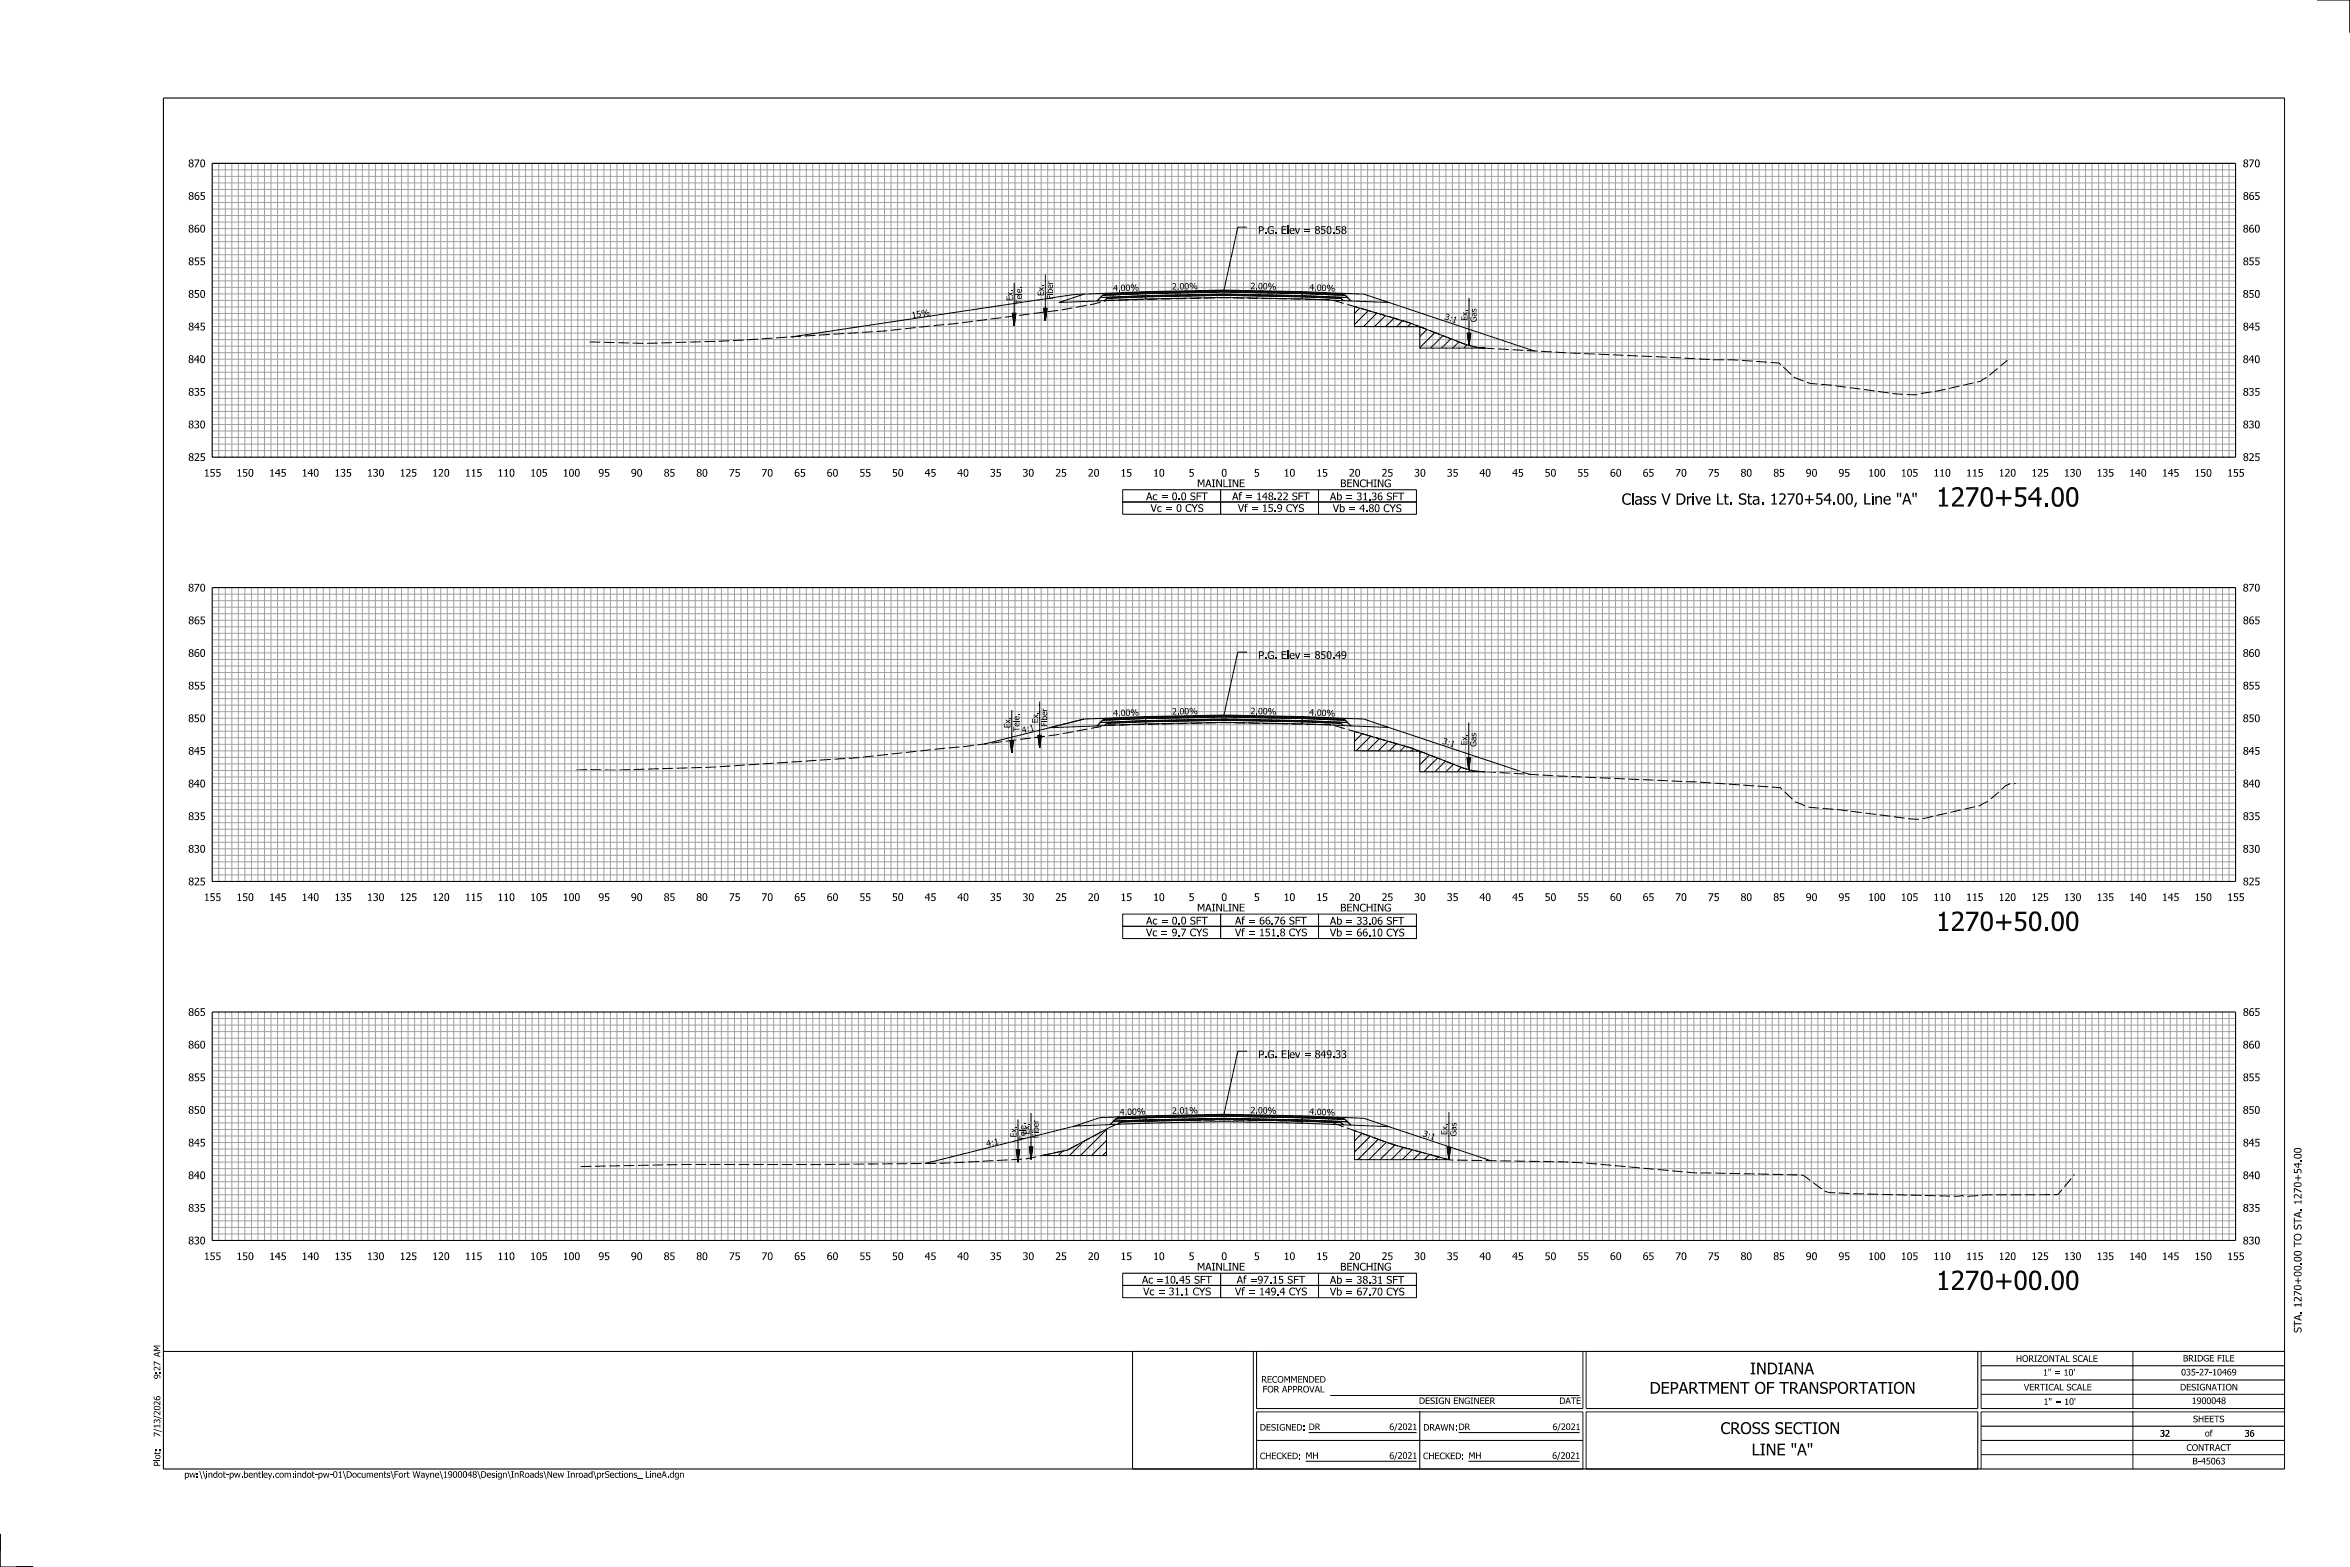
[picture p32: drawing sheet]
<svg xmlns="http://www.w3.org/2000/svg" width="914mm" height="610mm" viewBox="0 0 914 610" stroke-linecap="round" stroke-linejoin="round" font-family="sans-serif">
<defs><g id="words">
<g font-size="7.6">
<text x="753.3" y="197.1">1270+54.00</text>
<text x="753.3" y="362.1">1270+50.00</text>
<text x="753.3" y="501.8">1270+00.00</text>
</g>
<g font-size="4.6">
<text x="680.9" y="534.7">INDIANA</text>
<text x="641.9" y="542.2">DEPARTMENT OF TRANSPORTATION</text>
<text x="669.5" y="557.9">CROSS SECTION</text>
<text x="681.6" y="566.2">LINE &quot;A&quot;</text>
</g>
<text font-size="4.4" x="631" y="196.4">Class V Drive Lt. Sta. 1270+54.00, Line &quot;A&quot;</text>
<g font-size="3">
<text x="73.2" y="65.1">870</text>
<text x="872.7" y="65.1">870</text>
<text x="73.2" y="77.8">865</text>
<text x="872.7" y="77.8">865</text>
<text x="73.2" y="90.5">860</text>
<text x="489.5" y="91">P.G. Elev = 850.58</text>
<text x="872.7" y="90.5">860</text>
<text x="73.2" y="103.2">855</text>
<text x="872.7" y="103.2">855</text>
<text x="73.2" y="115.9">850</text>
<text x="872.7" y="115.9">850</text>
<text x="73.2" y="128.5">845</text>
<text x="872.7" y="128.5">845</text>
<text x="73.2" y="141.2">840</text>
<text x="872.7" y="141.2">840</text>
<text x="73.2" y="153.9">835</text>
<text x="872.7" y="153.9">835</text>
<text x="73.2" y="166.6">830</text>
<text x="872.7" y="166.6">830</text>
<text x="73.2" y="179.3">825</text>
<text x="872.7" y="179.3">825</text>
<text x="79.3" y="185.4">155</text>
<text x="92" y="185.4">150</text>
<text x="104.7" y="185.4">145</text>
<text x="117.4" y="185.4">140</text>
<text x="130.1" y="185.4">135</text>
<text x="142.8" y="185.4">130</text>
<text x="155.5" y="185.4">125</text>
<text x="168.2" y="185.4">120</text>
<text x="180.9" y="185.4">115</text>
<text x="193.6" y="185.4">110</text>
<text x="206.3" y="185.4">105</text>
<text x="219" y="185.4">100</text>
<text x="232.8" y="185.4">95</text>
<text x="245.5" y="185.4">90</text>
<text x="258.2" y="185.4">85</text>
<text x="270.9" y="185.4">80</text>
<text x="283.6" y="185.4">75</text>
<text x="296.3" y="185.4">70</text>
<text x="309" y="185.4">65</text>
<text x="321.7" y="185.4">60</text>
<text x="334.4" y="185.4">55</text>
<text x="347.1" y="185.4">50</text>
<text x="359.8" y="185.4">45</text>
<text x="372.5" y="185.4">40</text>
<text x="385.2" y="185.4">35</text>
<text x="397.9" y="185.4">30</text>
<text x="410.6" y="185.4">25</text>
<text x="423.3" y="185.4">20</text>
<text x="436" y="185.4">15</text>
<text x="448.7" y="185.4">10</text>
<text x="462.5" y="185.4">5</text>
<text x="475.2" y="185.4">0</text>
<text x="487.9" y="185.4">5</text>
<text x="499.5" y="185.4">10</text>
<text x="512.2" y="185.4">15</text>
<text x="524.9" y="185.4">20</text>
<text x="537.6" y="185.4">25</text>
<text x="550.3" y="185.4">30</text>
<text x="563" y="185.4">35</text>
<text x="575.7" y="185.4">40</text>
<text x="588.4" y="185.4">45</text>
<text x="601.1" y="185.4">50</text>
<text x="613.8" y="185.4">55</text>
<text x="626.5" y="185.4">60</text>
<text x="639.2" y="185.4">65</text>
<text x="651.9" y="185.4">70</text>
<text x="664.6" y="185.4">75</text>
<text x="677.3" y="185.4">80</text>
<text x="690" y="185.4">85</text>
<text x="702.7" y="185.4">90</text>
<text x="715.4" y="185.4">95</text>
<text x="726.9" y="185.4">100</text>
<text x="739.6" y="185.4">105</text>
<text x="752.3" y="185.4">110</text>
<text x="765" y="185.4">115</text>
<text x="777.7" y="185.4">120</text>
<text x="790.4" y="185.4">125</text>
<text x="803.1" y="185.4">130</text>
<text x="815.8" y="185.4">135</text>
<text x="828.5" y="185.4">140</text>
<text x="841.2" y="185.4">145</text>
<text x="853.9" y="185.4">150</text>
<text x="866.6" y="185.4">155</text>
<text x="465.8" y="189.5">MAINLINE</text>
<text x="521.5" y="189.5">BENCHING</text>
<text x="445.9" y="194.6">Ac = 0.0 SFT</text>
<text x="479.4" y="194.6">Af = 148.22 SFT</text>
<text x="517.5" y="194.6">Ab = 31.36 SFT</text>
<text x="447.7" y="199.2">Vc = 0 CYS</text>
<text x="481.6" y="199.2">Vf = 15.9 CYS</text>
<text x="518.6" y="199.2">Vb = 4.80 CYS</text>
<text x="73.2" y="230.1">870</text>
<text x="872.7" y="230.1">870</text>
<text x="73.2" y="242.8">865</text>
<text x="872.7" y="242.8">865</text>
<text x="73.2" y="255.5">860</text>
<text x="489.6" y="256.3">P.G. Elev = 850.49</text>
<text x="872.7" y="255.5">860</text>
<text x="73.2" y="268.2">855</text>
<text x="872.7" y="268.2">855</text>
<text x="73.2" y="280.9">850</text>
<text x="872.7" y="280.9">850</text>
<text x="73.2" y="293.6">845</text>
<text x="872.7" y="293.6">845</text>
<text x="73.2" y="306.3">840</text>
<text x="872.7" y="306.3">840</text>
<text x="73.2" y="319">835</text>
<text x="872.7" y="319">835</text>
<text x="73.2" y="331.7">830</text>
<text x="872.7" y="331.7">830</text>
<text x="73.2" y="344.4">825</text>
<text x="872.7" y="344.4">825</text>
<text x="79.3" y="350.5">155</text>
<text x="92" y="350.5">150</text>
<text x="104.7" y="350.5">145</text>
<text x="117.4" y="350.5">140</text>
<text x="130.1" y="350.5">135</text>
<text x="142.8" y="350.5">130</text>
<text x="155.5" y="350.5">125</text>
<text x="168.2" y="350.5">120</text>
<text x="180.9" y="350.5">115</text>
<text x="193.6" y="350.5">110</text>
<text x="206.3" y="350.5">105</text>
<text x="219" y="350.5">100</text>
<text x="232.8" y="350.5">95</text>
<text x="245.5" y="350.5">90</text>
<text x="258.2" y="350.5">85</text>
<text x="270.9" y="350.5">80</text>
<text x="283.6" y="350.5">75</text>
<text x="296.3" y="350.5">70</text>
<text x="309" y="350.5">65</text>
<text x="321.7" y="350.5">60</text>
<text x="334.4" y="350.5">55</text>
<text x="347.1" y="350.5">50</text>
<text x="359.8" y="350.5">45</text>
<text x="372.5" y="350.5">40</text>
<text x="385.2" y="350.5">35</text>
<text x="397.9" y="350.5">30</text>
<text x="410.6" y="350.5">25</text>
<text x="423.3" y="350.5">20</text>
<text x="436" y="350.5">15</text>
<text x="448.7" y="350.5">10</text>
<text x="462.5" y="350.5">5</text>
<text x="475.2" y="350.5">0</text>
<text x="487.9" y="350.5">5</text>
<text x="499.5" y="350.5">10</text>
<text x="512.2" y="350.5">15</text>
<text x="524.9" y="350.5">20</text>
<text x="537.6" y="350.5">25</text>
<text x="550.3" y="350.5">30</text>
<text x="563" y="350.5">35</text>
<text x="575.7" y="350.5">40</text>
<text x="588.4" y="350.5">45</text>
<text x="601.1" y="350.5">50</text>
<text x="613.8" y="350.5">55</text>
<text x="626.5" y="350.5">60</text>
<text x="639.2" y="350.5">65</text>
<text x="651.9" y="350.5">70</text>
<text x="664.6" y="350.5">75</text>
<text x="677.3" y="350.5">80</text>
<text x="690" y="350.5">85</text>
<text x="702.7" y="350.5">90</text>
<text x="715.4" y="350.5">95</text>
<text x="726.9" y="350.5">100</text>
<text x="739.6" y="350.5">105</text>
<text x="752.3" y="350.5">110</text>
<text x="765" y="350.5">115</text>
<text x="777.7" y="350.5">120</text>
<text x="790.4" y="350.5">125</text>
<text x="803.1" y="350.5">130</text>
<text x="815.8" y="350.5">135</text>
<text x="828.5" y="350.5">140</text>
<text x="841.2" y="350.5">145</text>
<text x="853.9" y="350.5">150</text>
<text x="866.6" y="350.5">155</text>
<text x="445.9" y="359.7">Ac = 0.0 SFT</text>
<text x="465.8" y="354.6">MAINLINE</text>
<text x="480.5" y="359.7">Af = 66.76 SFT</text>
<text x="517.5" y="359.7">Ab = 33.06 SFT</text>
<text x="521.5" y="354.6">BENCHING</text>
<text x="445.9" y="364.2">Vc = 9.7 CYS</text>
<text x="480.5" y="364.2">Vf = 151.8 CYS</text>
<text x="517.5" y="364.3">Vb = 66.10 CYS</text>
<text x="73.2" y="395.2">865</text>
<text x="872.7" y="395.2">865</text>
<text x="73.2" y="407.9">860</text>
<text x="872.7" y="407.9">860</text>
<text x="489.6" y="411.6">P.G. Elev = 849.33</text>
<text x="73.2" y="420.6">855</text>
<text x="872.7" y="420.6">855</text>
<text x="73.2" y="433.3">850</text>
<text x="872.7" y="433.3">850</text>
<text x="73.2" y="446">845</text>
<text x="872.7" y="446">845</text>
<text x="895.5" y="450.9" transform="rotate(-90 895.5 450.9)">0</text>
<text x="73.2" y="458.7">840</text>
<text x="872.7" y="458.7">840</text>
<text x="73.2" y="471.4">835</text>
<text x="872.7" y="471.4">835</text>
<text x="73.2" y="484.1">830</text>
<text x="872.7" y="484.1">830</text>
<text x="79.3" y="490.2">155</text>
<text x="92" y="490.2">150</text>
<text x="104.7" y="490.2">145</text>
<text x="117.4" y="490.2">140</text>
<text x="130.1" y="490.2">135</text>
<text x="142.8" y="490.2">130</text>
<text x="155.5" y="490.2">125</text>
<text x="168.2" y="490.2">120</text>
<text x="180.9" y="490.2">115</text>
<text x="193.6" y="490.2">110</text>
<text x="206.3" y="490.2">105</text>
<text x="219" y="490.2">100</text>
<text x="232.8" y="490.2">95</text>
<text x="245.5" y="490.2">90</text>
<text x="258.2" y="490.2">85</text>
<text x="270.9" y="490.2">80</text>
<text x="283.6" y="490.2">75</text>
<text x="296.3" y="490.2">70</text>
<text x="309" y="490.2">65</text>
<text x="321.7" y="490.2">60</text>
<text x="334.4" y="490.2">55</text>
<text x="347.1" y="490.2">50</text>
<text x="359.8" y="490.2">45</text>
<text x="372.5" y="490.2">40</text>
<text x="385.2" y="490.2">35</text>
<text x="397.9" y="490.2">30</text>
<text x="410.6" y="490.2">25</text>
<text x="423.3" y="490.2">20</text>
<text x="436" y="490.2">15</text>
<text x="448.7" y="490.2">10</text>
<text x="462.5" y="490.2">5</text>
<text x="475.2" y="490.2">0</text>
<text x="487.9" y="490.2">5</text>
<text x="499.5" y="490.2">10</text>
<text x="512.2" y="490.2">15</text>
<text x="524.9" y="490.2">20</text>
<text x="537.6" y="490.2">25</text>
<text x="550.3" y="490.2">30</text>
<text x="563" y="490.2">35</text>
<text x="575.7" y="490.2">40</text>
<text x="588.4" y="490.2">45</text>
<text x="601.1" y="490.2">50</text>
<text x="613.8" y="490.2">55</text>
<text x="626.5" y="490.2">60</text>
<text x="639.2" y="490.2">65</text>
<text x="651.9" y="490.2">70</text>
<text x="664.6" y="490.2">75</text>
<text x="677.3" y="490.2">80</text>
<text x="690" y="490.2">85</text>
<text x="702.7" y="490.2">90</text>
<text x="715.4" y="490.2">95</text>
<text x="726.9" y="490.2">100</text>
<text x="739.6" y="490.2">105</text>
<text x="752.3" y="490.2">110</text>
<text x="765" y="490.2">115</text>
<text x="777.7" y="490.2">120</text>
<text x="790.4" y="490.2">125</text>
<text x="803.1" y="490.2">130</text>
<text x="815.8" y="490.2">135</text>
<text x="828.5" y="490.2">140</text>
<text x="841.2" y="490.2">145</text>
<text x="853.9" y="490.2">150</text>
<text x="866.6" y="490.2">155</text>
<text x="895.5" y="491" transform="rotate(-90 895.5 491)">0</text>
<text x="465.8" y="494.3">MAINLINE</text>
<text x="521.5" y="494.3">BENCHING</text>
<text x="444.3" y="499.3">Ac =10.45 SFT</text>
<text x="444.8" y="503.9">Vc = 31.1 CYS</text>
<text x="480.5" y="503.9">Vf = 149.4 CYS</text>
<text x="481.2" y="499.3">Af =97.15 SFT</text>
<text x="517.5" y="504">Vb = 67.70 CYS</text>
<text x="517.5" y="499.4">Ab = 38.31 SFT</text>
<text x="895.5" y="518.5" transform="rotate(-90 895.5 518.5)">STA.1270+00.0TO STA.1270+54.0</text>
</g>
<g font-size="2.5">
<text x="433.2" y="113.4" transform="rotate(-2 433.2 113.4)">4 .0</text>
<text x="438" y="113.2" transform="rotate(-2 438 113.2)">0 %</text>
<text x="456.1" y="112.7" transform="rotate(-1 456.1 112.7)">2 .0</text>
<text x="460.9" y="112.6" transform="rotate(-1 460.9 112.6)">0 %</text>
<text x="486.6" y="112.5" transform="rotate(1 486.6 112.5)">2 .0</text>
<text x="491.4" y="112.6" transform="rotate(1 491.4 112.6)">0 %</text>
<text x="509.4" y="113" transform="rotate(2 509.4 113)">4 .0</text>
<text x="514.2" y="113.2" transform="rotate(2 514.2 113.2)">0 %</text>
<text x="354.9" y="123.8" transform="rotate(-9 354.9 123.8)">1</text>
<text x="356.8" y="123.5" transform="rotate(-9 356.8 123.5)">5 %</text>
<text x="561.9" y="124.2" transform="rotate(18 561.9 124.2)">3 : 1</text>
<text x="433.2" y="278.7" transform="rotate(-2 433.2 278.7)">4 .0</text>
<text x="438" y="278.5" transform="rotate(-2 438 278.5)">0 %</text>
<text x="456.1" y="278" transform="rotate(-1 456.1 278)">2 .0</text>
<text x="460.9" y="277.9" transform="rotate(-1 460.9 277.9)">0 %</text>
<text x="486.6" y="277.8" transform="rotate(1 486.6 277.8)">2 .0</text>
<text x="491.4" y="277.9" transform="rotate(1 491.4 277.9)">0 %</text>
<text x="509.4" y="278.3" transform="rotate(2 509.4 278.3)">4 .0</text>
<text x="514.2" y="278.5" transform="rotate(2 514.2 278.5)">0 %</text>
<text x="397.9" y="285.4" transform="rotate(-15 397.9 285.4)">4 : 1</text>
<text x="561" y="289.3" transform="rotate(18 561 289.3)">3 : 1</text>
<text x="435.7" y="433.9" transform="rotate(-2 435.7 433.9)">4 .0</text>
<text x="440.5" y="433.7" transform="rotate(-2 440.5 433.7)">0 %</text>
<text x="456.1" y="433.3" transform="rotate(-1 456.1 433.3)">2 .0</text>
<text x="460.9" y="433.2" transform="rotate(-1 460.9 433.2)">1 %</text>
<text x="486.6" y="433.1" transform="rotate(1 486.6 433.1)">2 .0</text>
<text x="491.4" y="433.2" transform="rotate(1 491.4 433.2)">0 %</text>
<text x="509.4" y="433.6" transform="rotate(2 509.4 433.6)">4 .0</text>
<text x="514.2" y="433.8" transform="rotate(2 514.2 433.8)">0 %</text>
<text x="553.4" y="442" transform="rotate(18 553.4 442)">3 : 1</text>
<text x="384.1" y="446.3" transform="rotate(-15 384.1 446.3)">4 : 1</text>
<text x="62.4" y="533.4" transform="rotate(-90 62.4 533.4)">2</text>
<text x="784.4" y="529.8">HORIZONTAL SCALE</text>
<text x="849.4" y="529.6">BRIDGE FILE</text>
<text x="62.4" y="536.5" transform="rotate(-90 62.4 536.5)">9: 7 AM</text>
<text x="490.8" y="537.9">RECOMMENDED</text>
<text x="794.9" y="535.2">1&quot; = 10'</text>
<text x="848.7" y="535.1">035-27-10469</text>
<text x="491.3" y="541.7">FOR APPROVAL</text>
<text x="787.5" y="540.9">VERTICAL SCALE</text>
<text x="848.3" y="540.9">DESIGNATION</text>
<text x="62.4" y="550.6" transform="rotate(-90 62.4 550.6)">2</text>
<text x="552.1" y="546.2">DESIGN ENGINEER</text>
<text x="606.7" y="546.2">DATE</text>
<text x="795.2" y="546.5">1&quot; = 10'</text>
<text x="852.8" y="546.2">1900048</text>
<text x="62.4" y="555.8" transform="rotate(-90 62.4 555.8)">1</text>
<text x="490.2" y="556.5">DESIGNED:DR</text>
<text x="540.6" y="556.3">6/2021</text>
<text x="553.8" y="556.5">DRAWN:DR</text>
<text x="604.1" y="556.3">6/2021</text>
<text x="853.3" y="553.3">SHEETS</text>
<text x="62.4" y="559" transform="rotate(-90 62.4 559)">7/ 3/ 026</text>
<text x="840.5" y="558.9">32</text>
<text x="857.9" y="558.8">of</text>
<text x="873.4" y="558.9">36</text>
<text x="62.4" y="567.7" transform="rotate(-90 62.4 567.7)">o :</text>
<text x="490.2" y="567.7">CHECKED:MH</text>
<text x="540.6" y="567.5">6/2021</text>
<text x="553.7" y="567.7">CHECKED:MH</text>
<text x="604" y="567.5">6/2021</text>
<text x="850.7" y="564.4">CONTRACT</text>
<text x="853.1" y="569.7">B-45063</text>
<text x="62.4" y="570.5" transform="rotate(-90 62.4 570.5)">Plt</text>
<text x="71.7" y="574.9">pw:\\indot-pw.bentley.com:indot-pw-01\Documents\Fort Wayne\1900048\Design\InRoads\New Inroad\prSections_ LineA.dgn</text>
</g>
<g font-size="2.4">
<text x="394" y="117" transform="rotate(-90 394 117)">Ex.</text>
<text x="397.5" y="118.4" transform="rotate(-90 397.5 118.4)">Tel.</text>
<text x="397.5" y="114" transform="rotate(-90 397.5 114)">e</text>
<text x="406.1" y="115.2" transform="rotate(-90 406.1 115.2)">Ex.</text>
<text x="409.7" y="116.6" transform="rotate(-90 409.7 116.6)">Fier</text>
<text x="409.7" y="114.1" transform="rotate(-90 409.7 114.1)">b</text>
<text x="571" y="124.8" transform="rotate(-90 571 124.8)">Ex.</text>
<text x="574.5" y="125.4" transform="rotate(-90 574.5 125.4)">Gas</text>
<text x="396.7" y="280.3" transform="rotate(-90 396.7 280.3)">e</text>
<text x="403.9" y="281.3" transform="rotate(-90 403.9 281.3)">Ex.</text>
<text x="407.5" y="280.3" transform="rotate(-90 407.5 280.3)">b</text>
<text x="393.1" y="283.3" transform="rotate(-90 393.1 283.3)">Ex.</text>
<text x="396.7" y="284.6" transform="rotate(-90 396.7 284.6)">Tel.</text>
<text x="407.5" y="282.8" transform="rotate(-90 407.5 282.8)">Fier</text>
<text x="570.9" y="289.9" transform="rotate(-90 570.9 289.9)">Ex.</text>
<text x="574.5" y="290.5" transform="rotate(-90 574.5 290.5)">Gas</text>
<text x="395.5" y="442.5" transform="rotate(-90 395.5 442.5)">Ex.</text>
<text x="399.1" y="443.8" transform="rotate(-90 399.1 443.8)">T</text>
<text x="399.1" y="441.9" transform="rotate(-90 399.1 441.9)">el.</text>
<text x="399.1" y="439.4" transform="rotate(-90 399.1 439.4)">e</text>
<text x="400.6" y="441.4" transform="rotate(-90 400.6 441.4)">Ex.</text>
<text x="404.1" y="442.8" transform="rotate(-90 404.1 442.8)">Fi</text>
<text x="404.1" y="440.4" transform="rotate(-90 404.1 440.4)">ber</text>
<text x="563.2" y="441.5" transform="rotate(-90 563.2 441.5)">Ex.</text>
<text x="566.7" y="442.1" transform="rotate(-90 566.7 442.1)">Gas</text>
</g>
</g></defs>
<g fill="#000">
<path d="M408 112.7l.1 .9h-.9v.3h2.5v-.4a.95 .95 0 0 0-.6-1.1 .95 .95 0 0 0-1.1 .3zM408.2 113l.1-.1a.66 .66 0 0 1 .9-.1 .66 .66 0 0 1 .2 .8h-1.1z" fill-rule="evenodd"/>
<path d="M82.5 177.8l.2 .1z" fill-rule="evenodd"/>
<path d="M482.5 191.5h.8v.3a.49 .49 0 0 0-.5 0 .49 .49 0 0 0-.2 .5h.6v.4h-.6v1.9h-.4l-.2-2.3z" fill-rule="evenodd"/>
<path d="M520.2 191.5v3.1h.4a1.14 1.14 0 0 0 1.5-.9 1.14 1.14 0 0 0-1.2-1.3l-.2 .2v-1.1zM520.7 192.9a.57 .57 0 0 1 .6-.2 .57 .57 0 0 1 .4 .4v.4a.67 .67 0 0 1-.3 .7 .67 .67 0 0 1-.7 0z" fill-rule="evenodd"/>
<path d="M521.3 196v3.2l.5-.1a1.08 1.08 0 0 0 1.4-.9 1.08 1.08 0 0 0-1.2-1.2l-.2 .2v-1.2zM521.8 197.5a.57 .57 0 0 1 .5-.3 .57 .57 0 0 1 .5 .5 .78 .78 0 0 1-.1 1 .78 .78 0 0 1-.9 .1z" fill-rule="evenodd"/>
<path d="M738 191.7h.7l-.1 1.7h-.4z" fill-rule="evenodd"/>
<path d="M739.2 191.7h.6l-.1 1.7h-.4z" fill-rule="evenodd"/>
<path d="M744.1 191.7h.6l-.1 1.7h-.4z" fill-rule="evenodd"/>
<path d="M745.2 191.7h.6l-.1 1.7h-.4z" fill-rule="evenodd"/>
<path d="M405.9 278.8l-.2 .5 .2 .5h-.9v.3h2.5l-.1-.4a.91 .91 0 0 0-.4-1.1 .91 .91 0 0 0-1.1 .2zM406 279.1l.1-.1a.66 .66 0 0 1 .9-.1 .66 .66 0 0 1 .2 .9h-1z" fill-rule="evenodd"/>
<path d="M82.5 342.8l.2 .2z" fill-rule="evenodd"/>
<path d="M483.5 356.7l1-.2v.4a.47 .47 0 0 0-.6 0 .47 .47 0 0 0-.2 .5h.6v.4h-.6v1.9h-.4l-.2-2.3z" fill-rule="evenodd"/>
<path d="M520.2 356.6v3.1h.4a1.16 1.16 0 0 0 1.5-.9 1.16 1.16 0 0 0-1-1.4l-.4 .3v-1.1zM520.7 358l.2-.2a.77 .77 0 0 1 .8 .9 .77 .77 0 0 1-1 .6z" fill-rule="evenodd"/>
<path d="M483.6 361.2l.8-.1v.4a.48 .48 0 0 0-.5-.1 .48 .48 0 0 0-.2 .6h.6v.3h-.6v1.9h-.4l-.2-2.2z" fill-rule="evenodd"/>
<path d="M520.2 361.1v3.2l.4-.1a1.1 1.1 0 0 0 1.5-.9 1.1 1.1 0 0 0-1.2-1.2l-.3 .2v-1.2zM520.6 362.6a.62 .62 0 0 1 .8-.2 .62 .62 0 0 1 .3 .7 .69 .69 0 0 1-.3 .8 .69 .69 0 0 1-.8 0z" fill-rule="evenodd"/>
<path d="M402.5 438.8l-.2 .5 .2 .5h-.9v.4h2.5v-.5a.94 .94 0 0 0-.4-1 .94 .94 0 0 0-1.2 .1zM402.7 439.1a.66 .66 0 0 1 .9-.1 .66 .66 0 0 1 .2 .8h-1z" fill-rule="evenodd"/>
<path d="M82.5 482.5l.2 .1z" fill-rule="evenodd"/>
<path d="M484.3 496.3l.8-.1v.4l-.7 .2v.3h.5v.4h-.5v1.8h-.4v-1.8h-.3v-.4h.3z" fill-rule="evenodd"/>
<path d="M520.2 496.2v3.2h.4a1.18 1.18 0 0 0 1.5-.9 1.18 1.18 0 0 0-1-1.4l-.4 .3v-1.2zM520.7 497.7a.57 .57 0 0 1 .6-.3 .57 .57 0 0 1 .4 .5 .77 .77 0 0 1-.1 1 .77 .77 0 0 1-.9 .1z" fill-rule="evenodd"/>
<path d="M483.5 500.9l.9-.1v.4a.47 .47 0 0 0-.5-.1 .47 .47 0 0 0-.2 .6h.6v.3h-.6v1.9h-.4l-.2-2.2z" fill-rule="evenodd"/>
<path d="M520.2 500.8v3.1l.4-.1a1.09 1.09 0 0 0 1.5-.8 1.09 1.09 0 0 0-1.2-1.2l-.3 .2v-1.2zM520.6 502.3l.3-.2a.78 .78 0 0 1 .8 .9 .78 .78 0 0 1-1.1 .6z" fill-rule="evenodd"/>
<path d="M787.2 527.5a1.3 1.3 0 0 0 0 2 1.3 1.3 0 0 0 1.9-.2 1.3 1.3 0 0 0-.4-1.9l-.8-.2zM787.5 527.8a.9 .9 0 0 1 1.3 .7 .9 .9 0 0 1-1.3 .8l-.2-.8z" fill-rule="evenodd"/>
<path d="M795.1 527.5a1.3 1.3 0 0 0 0 2 1.3 1.3 0 0 0 1.9-.2 1.3 1.3 0 0 0-.4-1.9l-.8-.2zM795.4 527.8a.9 .9 0 0 1 1.3 .7 .9 .9 0 0 1-1.3 .8l-.2-.8z" fill-rule="evenodd"/>
<path d="M797 532.5h.4l-.1 1h-.2z" fill-rule="evenodd"/>
<path d="M797.7 532.5h.3l-.1 1h-.2z" fill-rule="evenodd"/>
<path d="M806.9 532.5h.4l-.1 1h-.2z" fill-rule="evenodd"/>
<path d="M59.7 555.8l3.2 1.1v.2l-3.2-.9z" fill-rule="evenodd"/>
<path d="M59.7 550.7l3.2 1v.3l-3.2-1z" fill-rule="evenodd"/>
<path d="M543.5 553.7h.2l-1 3.2h-.2z" fill-rule="evenodd"/>
<path d="M607 553.7h.3l-1.1 3.2h-.2z" fill-rule="evenodd"/>
<path d="M797.2 543.8h.4v1h-.3z" fill-rule="evenodd"/>
<path d="M797.9 543.8h.4l-.1 1h-.2z" fill-rule="evenodd"/>
<path d="M807.2 543.8h.3v1h-.2z" fill-rule="evenodd"/>
<path d="M860.2 556.4l.9-.2v.3h-.6l-.1 .4h.5v.3h-.5v1.6h-.3l-.2-1.9z" fill-rule="evenodd"/>
<path d="M77.5 572.2h.3l1 3.3h-.3z" fill-rule="evenodd"/>
<path d="M78.9 572.2h.3l1 3.3h-.3z" fill-rule="evenodd"/>
<path d="M83.2 573.2a.93 .93 0 0 0-.3 1.2 .93 .93 0 0 0 1.1 .4l.6 .1v-2.7h-.4v.9l-.5-.2zM83.4 573.4l.8-.1v1.1a.65 .65 0 0 1-.9 0 .65 .65 0 0 1 .1-1z" fill-rule="evenodd"/>
<path d="M94.9 572.2v2.7l.4-.1a.9 .9 0 0 0 1.2-.8 .9 .9 0 0 0-1.1-.9l-.1-.9zM95.3 573.4a.63 .63 0 0 1 .9 .6 .63 .63 0 0 1-.9 .5z" fill-rule="evenodd"/>
<path d="M117.8 573.2a.93 .93 0 0 0-.3 1.2 .93 .93 0 0 0 1.1 .4l.5 .1v-2.7h-.3v.9l-.4-.2zM118 573.4l.8-.1v1.1a.65 .65 0 0 1-.9 0 .65 .65 0 0 1 .1-1z" fill-rule="evenodd"/>
<path d="M133.4 572.2h.3l1 3.3h-.3z" fill-rule="evenodd"/>
<path d="M152 572.2h.3l1 3.3h-.3z" fill-rule="evenodd"/>
<path d="M171.1 572.2h.3l1 3.3h-.4z" fill-rule="evenodd"/>
<path d="M185.7 572.2h.4l.9 3.3h-.3z" fill-rule="evenodd"/>
<path d="M197.5 572.2h.3l1 3.3h-.3z" fill-rule="evenodd"/>
<path d="M208.2 573.2a.92 .92 0 0 0-.2 1.3 .92 .92 0 0 0 1.2 .3l.4 .1v-2.7h-.3v.9l-.5-.2zM208.6 573.3h.7v1.1a.67 .67 0 0 1-1-.1 .67 .67 0 0 1 .3-1z" fill-rule="evenodd"/>
<path d="M211.5 572.2h.3l1 3.3h-.3z" fill-rule="evenodd"/>
<path d="M229.2 573.2a.92 .92 0 0 0-.3 1.3 .92 .92 0 0 0 1.2 .3l.4 .1v-2.7h-.3v.9l-.5-.2zM229.5 573.3h.7v1.1a.66 .66 0 0 1-1-.1 .66 .66 0 0 1 .3-1z" fill-rule="evenodd"/>
<path d="M230.9 572.2h.2l1 3.3h-.3z" fill-rule="evenodd"/>
<path d="M260.8 573.2a.94 .94 0 0 0-.2 1.2 .94 .94 0 0 0 1.1 .4l.5 .1v-2.7h-.3v.9l-.5-.2zM261.2 573.3h.7v1.1a.67 .67 0 0 1-1-.1 .67 .67 0 0 1 .3-1z" fill-rule="evenodd"/>
<path d="M543.5 564.9h.2l-1 3.2h-.2z" fill-rule="evenodd"/>
<path d="M606.8 564.9h.3l-1 3.2h-.3z" fill-rule="evenodd"/>
<path d="M697.1 561.4h.7l-.2 1.8h-.4z" fill-rule="evenodd"/>
<path d="M698.3 561.4h.6l-.1 1.8h-.4z" fill-rule="evenodd"/>
<path d="M703.4 561.4h.6l-.1 1.8h-.4z" fill-rule="evenodd"/>
<path d="M704.5 561.4h.7l-.1 1.8h-.4z" fill-rule="evenodd"/>
<circle cx="888.9" cy="571.5" r=".11"/>
</g>
<g fill="none" stroke="#000" stroke-width=".39">
<path d="M901.6 0h12.7v12.7M63.6 38.1h825.3v533.4h-825.3zM82.6 63.5h787.3v114.3h-787.3zM485.2 88.4h-3.6l-5.4 24.5M394.6 110.1v16.6M395.1 114.4h2.4M406 119.9h1.5l-.7 4.9zM406.2 119.9l.6 4.9M406.3 119.9l.5 4.9M406.4 119.9l.4 4.9M406.6 119.9l.2 4.9M406.8 106.8v18"/>
<path d="M406.9 119.9l-.1 4.9M407 119.9l-.2 4.9M407.2 119.9l-.4 4.9M407.3 119.9l-.5 4.9M412.1 117.7l9.8-3.3 8.6-.3-1.5 .8-2.1 2.2zM421.9 114.4l-4.1 .2-109.8 16.5M428.2 115.7l17.6-.7v.5l-15.1 .6-.9 .8-2.9 .2zM429 114.9l.9-.5 15.9-.6v.4zM429 114.9l16.8-.7v.8l-17.6 .7zM429.8 116.9l.9-.8 15.1-.6v.8zM429.9 114.4l.6-.3 15.3-.6v.3zM445.8 114.2a774.9 774.9 0 0 1 60.9 0v.8a774.9 774.9 0 0 0-60.9 0z"/>
<path d="M445.8 115a774.9 774.9 0 0 1 60.9 0v.5a774.9 774.9 0 0 0-60.9 0zM445.8 113.8a774.9 774.9 0 0 1 60.9 0v.4a774.9 774.9 0 0 0-60.9 0zM445.8 115.5a774.9 774.9 0 0 1 60.9 0v.8a774.9 774.9 0 0 0-60.9 0zM445.8 113.5a774.9 774.9 0 0 1 60.9 0v.3a774.9 774.9 0 0 0-60.9 0zM506.7 113.5l15.3 .6 .6 .3-15.9-.6zM506.7 115l17.6 .7 1.3 1.4-2.9-.2-.9-.8-15.1-.6zM506.7 113.8l15.9 .6 .9 .5-16.8-.7zM506.7 115.5l15.1 .6 .9 .8-16-.6zM506.7 114.2l16.8 .7 .8 .8-17.6-.7zM522 114.1l8.6 .3 9.8 3.3-14.8-.6-2.1-2.2zM527 119.2l21.4 6.4 21.8 8.4 4.1 1.1 3.6 .3h-25.5v-8.3l-25.4-.1zM529.7 119.2l-2.7 2.7"/>
<path d="M534 119.2l-7 7M538.3 119.2l-11.3 11.3M540.4 117.7l56.7 18.9M542.6 119.2l-15.6 15.6M546.9 119.2l-16.1 16.2M551.3 119.2l-16.2 16.2M555.6 119.2l-16.2 16.2M559.9 119.2l-16.2 16.2M564.2 119.2l-16.2 16.2M568.5 119.2l-16.2 16.2M571.6 115.9v18.5M572.8 119.2l-16.2 16.2"/>
<path d="M577.1 119.2l-16.2 16.2M393.9 121.8h1.5l-.8 4.9zM394 121.8l.6 4.9M394.2 121.8l.4 4.9M394.3 121.8l.3 4.9M394.4 121.8l.2 4.9M394.8 121.8l-.2 4.9M394.9 121.8l-.3 4.9M395 121.8l-.4 4.9M395.2 121.8l-.6 4.9M570.9 129.5h1.4l-.7 4.9zM571 129.5l.6 4.9"/>
<path d="M571.1 129.5l.5 4.9M571.3 129.5l.3 4.9M571.5 129.5l.1 4.9M571.7 129.5l-.1 4.9M571.9 129.5l-.3 4.9M572 129.5l-.4 4.9M572.2 129.5l-.6 4.9M577.8 122.8l-12.6 12.6M577.8 131.4l-4 4M577.9 127.1l-8.4 8.3M436.8 190.5h38.1v4.8h-38.1zM436.8 195.3h38.1v4.8h-38.1z"/>
<path d="M474.9 190.5h38.1v4.8h-38.1zM474.9 195.3h38.1v4.8h-38.1zM513 190.5h38.1v4.8h-38.1zM513 195.3h38.1v4.8h-38.1zM82.6 228.6h787.3v114.3h-787.3zM485.2 253.7h-3.6l-5.4 24.5M393.7 276.3v16.6M404.5 272.9v18M421.9 279.7l-38.9 9.8M429.9 279.7l.6-.3 15.3-.6v.3zM445.8 279.5a774.9 774.9 0 0 1 60.9 0v.9a774.9 774.9 0 0 0-60.9 0zM445.8 279.1a774.9 774.9 0 0 1 60.9 0v.4a774.9 774.9 0 0 0-60.9 0z"/>
<path d="M445.8 278.8a675.6 675.6 0 0 1 60.9 .1v.2a774.9 774.9 0 0 0-60.9 0zM506.7 278.8l15.3 .6 .6 .3-15.9-.6zM506.7 279.1l15.9 .6 .9 .5-16.8-.7zM506.7 279.5l16.8 .7 .8 .9-17.6-.7zM522 279.4l8.6 .3 9.8 3.3-14.8-.6-2.1-2.2zM393 288h1.4l-.7 4.9zM393.1 288l.6 4.9M393.3 288l.4 4.9M393.4 288l.3 4.9M393.6 288l.1 4.9M393.9 288l-.2 4.9M394 288l-.3 4.9"/>
<path d="M394.2 288l-.5 4.9M394.2 280.6h2.5M394.3 288l-.6 4.9M403.8 286.1h1.5l-.8 4.8zM404 286.1l.5 4.8M404.1 286.1l.4 4.8M404.2 286.1l.3 4.8M404.4 286.1l.1 4.8M404.7 286.1l-.2 4.8M404.8 286.1l-.3 4.8M405 286.1l-.5 4.8M405.1 286.1l-.6 4.8"/>
<path d="M408.3 283.1l13.6-3.4 8.6-.3-1.5 .8-2.1 2.2zM428.2 281.1l17.6-.7v.4l-15.1 .6-.9 .9-2.9 .1zM429 280.2l.9-.5 15.9-.6v.4zM429 280.2l16.8-.7v.9l-17.6 .7zM429.8 282.3l.9-.9 15.1-.6v.8zM445.8 280.4a774.9 774.9 0 0 1 60.9 0v.4a774.9 774.9 0 0 0-60.9 0zM445.8 280.8a774.9 774.9 0 0 1 60.9 0v.8a774.9 774.9 0 0 0-60.9 0zM506.7 280.4l17.6 .7 1.3 1.3-2.9-.1-.9-.9-15.1-.6zM506.7 280.8l15.1 .6 .9 .9-16-.7zM527.1 284.6a282.9 282.9 0 0 1 42.4 14.2l3.9 1.1 4.5 .3h-25.4v-8l-25.4-.1zM530.9 284.6l-3.9 3.8M535.2 284.6l-8.2 8.1"/>
<path d="M539.5 284.6l-12.5 12.4M540.4 283l55 18.3M543.8 284.6l-15.7 15.6M548.1 284.6l-15.7 15.6M552.4 284.6l-15.6 15.6M556.8 284.6l-15.7 15.6M561.1 284.6l-15.7 15.6M565.4 284.6l-15.7 15.6M569.7 284.6l-15.7 15.6M570.8 294.7h1.4l-.7 4.8zM570.9 294.7l.6 4.8M571.1 294.7l.4 4.8"/>
<path d="M571.2 294.7l.3 4.8M571.4 294.7l.1 4.8M571.5 281.1v18.4M571.7 294.7l-.2 4.8M571.8 294.7l-.3 4.8M572 294.7l-.5 4.8M572.1 294.7l-.6 4.8M574 284.6l-15.7 15.6M577.9 289.3l-11 10.9M577.9 298l-2.3 2.2M577.9 285l-15.3 15.2M577.9 293.7l-6.6 6.5"/>
<path d="M436.8 355.6h38.1v4.8h-38.1zM474.9 355.6h38.1v4.8h-38.1zM513 355.6h38.1v4.8h-38.1zM436.8 360.4h38.1v4.7h-38.1zM474.9 360.4h38.1v4.7h-38.1zM513 360.4h38.1v4.7h-38.1zM82.6 393.7h787.3v88.9h-787.3zM485.2 409h-3.6l-5.4 24.5M501.2 408.5v3.1M396.1 435.5v16.6M396.6 439.8h2.5M401.2 433v18"/>
<path d="M409.2 439.3l-3.9 3.8M413.5 439.3l-8.2 8.1M417.8 439.3l-10.3 10.2M418.3 438l9.7-3.2 7.6-.3a10.1 10.1 0 0 0-3.9 3zM418.3 438l-58.3 14.6M422.1 439.3l-10.3 10.2M426.4 439.3l-10.3 10.2M430.5 439.4l-10.1 10.1M431.9 437.5l1.3-1.3 12.6-.5v.4l-10 .4-.9 .9zM433.2 436.2l.9-.9 11.7-.5v.9zM434.1 435.3l.9-.5 10.8-.4v.4zM434.9 437.4l.9-.9 10-.4v.9z"/>
<path d="M435 434.8l.6-.3 10.2-.4v.3zM445.8 434.8a731.8 731.8 0 0 1 60.9 0v.9a731.8 731.8 0 0 0-60.9 0zM445.8 435.7a731.8 731.8 0 0 1 60.9 0v.4a731.8 731.8 0 0 0-60.9 0zM445.8 434.4a731.8 731.8 0 0 1 60.9 0v.4a731.8 731.8 0 0 0-60.9 0zM445.8 436.1a731.8 731.8 0 0 1 60.9 0v.9a731.8 731.8 0 0 0-60.9 0zM445.8 434.1a731.8 731.8 0 0 1 60.9 0v.3a731.8 731.8 0 0 0-60.9 0zM506.7 434.1l15.3 .6 .6 .3-15.9-.6zM506.7 435.7l17.6 .7 1.3 1.3-2.9-.1-.9-.9-15.1-.6zM506.7 434.4l15.9 .6 .9 .5-16.8-.7zM506.7 436.1l15.1 .6 .9 .9-16-.6zM506.7 434.8l16.8 .7 .8 .9-17.6-.7zM522 434.7l8.6 .3 9.8 3.3-14.8-.6-2.1-2.2z"/>
<path d="M527 439.8a240.9 240.9 0 0 0 36.8 11.3h-36.8zM531 439.8l-4 4.1M535.3 439.8l-8.3 8.4M539.6 439.8l-11.2 11.3M540.4 438.3l39.7 13.3M543.9 439.8l-11.2 11.3M548.3 439.8l-11.3 11.3M552.6 439.8l-11.3 11.3M556.9 439.8l-11.3 11.3M561.2 439.8l-11.3 11.3M563.8 432.6v18.6M395.4 447.2h1.4l-.7 4.9z"/>
<path d="M395.5 447.2l.6 4.9M395.7 447.2l.4 4.9M395.8 447.2l.3 4.9M396 447.2l.1 4.9M396.3 447.2l-.2 4.9M396.4 447.2l-.3 4.9M396.6 447.2l-.5 4.9M396.7 447.2l-.6 4.9M400.4 446.1h1.5l-.7 4.9zM400.6 446.1l.6 4.9M400.7 446.1l.5 4.9M400.9 446.1l.3 4.9"/>
<path d="M401 446.1l.2 4.9M401.3 446.1l-.1 4.9M401.5 446.1l-.3 4.9M401.6 446.1l-.4 4.9M401.8 446.1l-.6 4.9M405.3 449.5l10-2.1 15.2-8.1v10.2zM430.5 448.1l-1.5 1.4M430.5 443.7l-5.8 5.8M563 446.3h1.5l-.7 4.9zM563.2 446.3l.6 4.9M563.4 446.3l.4 4.9M563.5 446.3l.3 4.9"/>
<path d="M563.6 446.3l.2 4.9M563.8 445.9l-5.3 5.2M563.8 450.2l-.9 .9M563.8 441.6l-9.6 9.5M563.9 446.3l-.1 4.9M564.1 446.3l-.3 4.9M564.2 446.3l-.4 4.9M564.4 446.3l-.6 4.9M436.8 495.3h38.1v4.8h-38.1zM474.9 495.3h38.1v4.8h-38.1zM513 495.3h38.1v4.8h-38.1zM436.8 500.1h38.1v4.7h-38.1z"/>
<path d="M474.9 500.1h38.1v4.7h-38.1zM513 500.1h38.1v4.7h-38.1zM63.6 525.7h825.3M440.7 525.7h47v45.8h-47zM489 525.7h126.9v22.3h-126.9zM617.2 525.7h152.4v22.3h-152.4zM770.9 525.7h118v22.3h-118zM770.9 536.9h118M770.9 531.3h118M829.9 525.7v22.3M488.9 549.2h127v22.3h-127zM509.2 557.3h42"/>
<path d="M517.6 542.9h97M552.4 549.2v22.3M567.5 557.3h47.2M617.2 549.2h152.4v22.3h-152.4zM770.9 554.8h118M770.9 542.4h118M829.9 549.2v22.3M888.9 549.2h-118v22.3M59.7 568.1h2.7M102 572.2v2.7M488.9 560.4h127M508 568.5h43.2"/>
<path d="M571.4 568.5h43.2M770.9 560.4h118M770.9 565.9h118M.1 603.2v-6.3v12.7h12.7h-6.4"/>
</g>
<g fill="none" stroke="#a0a0a0" stroke-width=".39">
<path d="M82.6 63.5h787.3v114.3h-787.3zM82.6 76.2h787.3M82.6 78.8h787.3M82.6 73.7h787.3M82.6 71.2h787.3M82.6 68.6h787.3M82.6 66.1h787.3M85.1 63.5v114.3M87.7 63.5v114.3M90.2 63.5v114.3M92.7 63.5v114.3M95.3 63.5v114.3"/>
<path d="M97.8 63.5v114.3M100.4 63.5v114.3M102.9 63.5v114.3M105.4 63.5v114.3M108 63.5v114.3M110.5 63.5v114.3M113.1 63.5v114.3M115.6 63.5v114.3M118.1 63.5v114.3M120.7 63.5v114.3M123.2 63.5v114.3M125.8 63.5v114.3"/>
<path d="M128.3 63.5v114.3M130.8 63.5v114.3M133.4 63.5v114.3M135.9 63.5v114.3M138.5 63.5v114.3M141 63.5v114.3M143.5 63.5v114.3M146.1 63.5v114.3M148.6 63.5v114.3M151.2 63.5v114.3M153.7 63.5v114.3M156.2 63.5v114.3"/>
<path d="M158.8 63.5v114.3M161.3 63.5v114.3M163.9 63.5v114.3M166.4 63.5v114.3M168.9 63.5v114.3M171.5 63.5v114.3M174 63.5v114.3M176.6 63.5v114.3M179.1 63.5v114.3M181.6 63.5v114.3M184.2 63.5v114.3M186.7 63.5v114.3"/>
<path d="M189.3 63.5v114.3M191.8 63.5v114.3M194.3 63.5v114.3M196.9 63.5v114.3M199.4 63.5v114.3M202 63.5v114.3M204.5 63.5v114.3M207 63.5v114.3M209.6 63.5v114.3M212.1 63.5v114.3M214.7 63.5v114.3M217.2 63.5v114.3"/>
<path d="M219.7 63.5v114.3M222.3 63.5v114.3M224.8 63.5v114.3M227.4 63.5v114.3M229.9 63.5v114.3M232.4 63.5v114.3M235 63.5v114.3M237.5 63.5v114.3M240.1 63.5v114.3M242.6 63.5v114.3M245.1 63.5v114.3M247.7 63.5v114.3"/>
<path d="M250.2 63.5v114.3M252.8 63.5v114.3M255.3 63.5v114.3M257.8 63.5v114.3M260.4 63.5v114.3M262.9 63.5v114.3M265.5 63.5v114.3M268 63.5v114.3M270.5 63.5v114.3M273.1 63.5v114.3M275.6 63.5v114.3M278.2 63.5v114.3"/>
<path d="M280.7 63.5v114.3M283.2 63.5v114.3M285.8 63.5v114.3M288.3 63.5v114.3M290.9 63.5v114.3M293.4 63.5v114.3M295.9 63.5v114.3M298.5 63.5v114.3M301 63.5v114.3M303.6 63.5v114.3M306.1 63.5v114.3M308.6 63.5v114.3"/>
<path d="M311.2 63.5v114.3M313.7 63.5v114.3M316.3 63.5v114.3M318.8 63.5v114.3M321.3 63.5v114.3M323.9 63.5v114.3M326.4 63.5v114.3M328.9 63.5v114.3M331.5 63.5v114.3M334 63.5v114.3M336.5 63.5v114.3M339.1 63.5v114.3"/>
<path d="M341.6 63.5v114.3M344.2 63.5v114.3M346.7 63.5v114.3M349.2 63.5v114.3M351.8 63.5v114.3M354.3 63.5v114.3M356.9 63.5v114.3M359.4 63.5v114.3M361.9 63.5v114.3M364.5 63.5v114.3M367 63.5v114.3M369.6 63.5v114.3"/>
<path d="M372.1 63.5v114.3M374.6 63.5v114.3M377.2 63.5v114.3M379.7 63.5v114.3M382.3 63.5v114.3M384.8 63.5v114.3M387.3 63.5v114.3M389.9 63.5v114.3M392.4 63.5v114.3M395 63.5v114.3M397.5 63.5v114.3M400 63.5v114.3"/>
<path d="M402.6 63.5v114.3M405.1 63.5v114.3M407.7 63.5v114.3M410.2 63.5v114.3M412.7 63.5v114.3M415.3 63.5v114.3M417.8 63.5v114.3M420.4 63.5v114.3M422.9 63.5v114.3M425.4 63.5v114.3M428 63.5v114.3M430.5 63.5v114.3"/>
<path d="M433.1 63.5v114.3M435.6 63.5v114.3M438.1 63.5v114.3M440.7 63.5v114.3M443.2 63.5v114.3M445.8 63.5v114.3M448.3 63.5v114.3M450.8 63.5v114.3M453.4 63.5v114.3M455.9 63.5v114.3M458.5 63.5v114.3M461 63.5v114.3"/>
<path d="M463.5 63.5v114.3M466.1 63.5v114.3M468.6 63.5v114.3M471.2 63.5v114.3M473.7 63.5v114.3M476.2 63.5v114.3M478.8 63.5v114.3M481.3 63.5v114.3M483.9 63.5v114.3M486.4 63.5v114.3M488.9 63.5v114.3M491.5 63.5v114.3"/>
<path d="M494 63.5v114.3M496.6 63.5v114.3M499.1 63.5v114.3M501.6 63.5v114.3M504.2 63.5v114.3M506.7 63.5v114.3M509.3 63.5v114.3M511.8 63.5v114.3M514.3 63.5v114.3M516.9 63.5v114.3M519.4 63.5v114.3M522 63.5v114.3"/>
<path d="M524.5 63.5v114.3M527 63.5v114.3M529.6 63.5v114.3M532.1 63.5v114.3M534.7 63.5v114.3M537.2 63.5v114.3M539.8 63.5v114.3M542.3 63.5v114.3M544.8 63.5v114.3M547.4 63.5v114.3M549.9 63.5v114.3M552.4 63.5v114.3"/>
<path d="M555 63.5v114.3M557.5 63.5v114.3M560.1 63.5v114.3M562.6 63.5v114.3M565.1 63.5v114.3M567.7 63.5v114.3M570.2 63.5v114.3M572.8 63.5v114.3M575.3 63.5v114.3M577.8 63.5v114.3M580.4 63.5v114.3M582.9 63.5v114.3"/>
<path d="M585.4 63.5v114.3M588 63.5v114.3M590.5 63.5v114.3M593.1 63.5v114.3M595.6 63.5v114.3M598.1 63.5v114.3M600.7 63.5v114.3M603.2 63.5v114.3M605.8 63.5v114.3M608.3 63.5v114.3M610.8 63.5v114.3M613.4 63.5v114.3"/>
<path d="M615.9 63.5v114.3M618.5 63.5v114.3M621 63.5v114.3M623.5 63.5v114.3M626.1 63.5v114.3M628.6 63.5v114.3M631.2 63.5v114.3M633.7 63.5v114.3M636.2 63.5v114.3M638.8 63.5v114.3M641.3 63.5v114.3M643.9 63.5v114.3"/>
<path d="M646.4 63.5v114.3M648.9 63.5v114.3M651.5 63.5v114.3M654 63.5v114.3M656.6 63.5v114.3M659.1 63.5v114.3M661.6 63.5v114.3M664.2 63.5v114.3M666.7 63.5v114.3M669.3 63.5v114.3M671.8 63.5v114.3M674.3 63.5v114.3"/>
<path d="M676.9 63.5v114.3M679.4 63.5v114.3M682 63.5v114.3M684.5 63.5v114.3M687 63.5v114.3M689.6 63.5v114.3M692.1 63.5v114.3M694.7 63.5v114.3M697.2 63.5v114.3M699.7 63.5v114.3M702.3 63.5v114.3M704.8 63.5v114.3"/>
<path d="M707.4 63.5v114.3M709.9 63.5v114.3M712.4 63.5v114.3M715 63.5v114.3M717.5 63.5v114.3M720.1 63.5v114.3M722.6 63.5v114.3M725.1 63.5v114.3M727.7 63.5v114.3M730.2 63.5v114.3M732.8 63.5v114.3M735.3 63.5v114.3"/>
<path d="M737.8 63.5v114.3M740.4 63.5v114.3M742.9 63.5v114.3M745.5 63.5v114.3M748 63.5v114.3M750.5 63.5v114.3M753.1 63.5v114.3M755.6 63.5v114.3M758.2 63.5v114.3M760.7 63.5v114.3M763.2 63.5v114.3M765.8 63.5v114.3"/>
<path d="M768.3 63.5v114.3M770.9 63.5v114.3M773.4 63.5v114.3M775.9 63.5v114.3M778.5 63.5v114.3M781 63.5v114.3M783.6 63.5v114.3M786.1 63.5v114.3M788.6 63.5v114.3M791.2 63.5v114.3M793.7 63.5v114.3M796.3 63.5v114.3"/>
<path d="M798.8 63.5v114.3M801.3 63.5v114.3M803.9 63.5v114.3M806.4 63.5v114.3M809 63.5v114.3M811.5 63.5v114.3M814 63.5v114.3M816.6 63.5v114.3M819.1 63.5v114.3M821.7 63.5v114.3M824.2 63.5v114.3M826.7 63.5v114.3"/>
<path d="M829.3 63.5v114.3M831.8 63.5v114.3M834.4 63.5v114.3M836.9 63.5v114.3M839.4 63.5v114.3M841.9 63.5v114.3M844.5 63.5v114.3M847 63.5v114.3M849.6 63.5v114.3M852.1 63.5v114.3M854.6 63.5v114.3M857.2 63.5v114.3"/>
<path d="M859.7 63.5v114.3M862.3 63.5v114.3M864.8 63.5v114.3M867.3 63.5v114.3M82.6 88.9h787.3M82.6 99.1h787.3M82.6 96.6h787.3M82.6 94h787.3M82.6 91.5h787.3M82.6 86.4h787.3M82.6 83.9h787.3M82.6 81.3h787.3"/>
<path d="M82.6 114.3h787.3M82.6 101.6h787.3M82.6 119.4h787.3M82.6 116.9h787.3M82.6 111.8h787.3M82.6 109.3h787.3M82.6 106.7h787.3M82.6 104.2h787.3M82.6 139.7h787.3M82.6 127h787.3M82.6 137.2h787.3M82.6 134.7h787.3"/>
<path d="M82.6 132.1h787.3M82.6 129.6h787.3M82.6 124.5h787.3M82.6 122h787.3M82.6 152.4h787.3M82.6 157.5h787.3M82.6 155h787.3M82.6 149.9h787.3M82.6 147.4h787.3M82.6 144.8h787.3M82.6 142.3h787.3M82.6 165.1h787.3"/>
<path d="M82.6 175.3h787.3M82.6 172.8h787.3M82.6 170.2h787.3M82.6 167.7h787.3M82.6 162.6h787.3M82.6 160.1h787.3M82.6 228.6h787.3v114.3h-787.3zM82.6 238.8h787.3M82.6 236.2h787.3M82.6 233.7h787.3M82.6 231.1h787.3M85.1 228.6v114.3"/>
<path d="M87.7 228.6v114.3M90.2 228.6v114.3M92.7 228.6v114.3M95.3 228.6v114.3M97.8 228.6v114.3M100.4 228.6v114.3M102.9 228.6v114.3M105.4 228.6v114.3M108 228.6v114.3M110.5 228.6v114.3M113.1 228.6v114.3M115.6 228.6v114.3"/>
<path d="M118.1 228.6v114.3M120.7 228.6v114.3M123.2 228.6v114.3M125.8 228.6v114.3M128.3 228.6v114.3M130.8 228.6v114.3M133.4 228.6v114.3M135.9 228.6v114.3M138.5 228.6v114.3M141 228.6v114.3M143.5 228.6v114.3M146.1 228.6v114.3"/>
<path d="M148.6 228.6v114.3M151.2 228.6v114.3M153.7 228.6v114.3M156.2 228.6v114.3M158.8 228.6v114.3M161.3 228.6v114.3M163.9 228.6v114.3M166.4 228.6v114.3M168.9 228.6v114.3M171.5 228.6v114.3M174 228.6v114.3M176.6 228.6v114.3"/>
<path d="M179.1 228.6v114.3M181.6 228.6v114.3M184.2 228.6v114.3M186.7 228.6v114.3M189.3 228.6v114.3M191.8 228.6v114.3M194.3 228.6v114.3M196.9 228.6v114.3M199.4 228.6v114.3M202 228.6v114.3M204.5 228.6v114.3M207 228.6v114.3"/>
<path d="M209.6 228.6v114.3M212.1 228.6v114.3M214.7 228.6v114.3M217.2 228.6v114.3M219.7 228.6v114.3M222.3 228.6v114.3M224.8 228.6v114.3M227.4 228.6v114.3M229.9 228.6v114.3M232.4 228.6v114.3M235 228.6v114.3M237.5 228.6v114.3"/>
<path d="M240.1 228.6v114.3M242.6 228.6v114.3M245.1 228.6v114.3M247.7 228.6v114.3M250.2 228.6v114.3M252.8 228.6v114.3M255.3 228.6v114.3M257.8 228.6v114.3M260.4 228.6v114.3M262.9 228.6v114.3M265.5 228.6v114.3M268 228.6v114.3"/>
<path d="M270.5 228.6v114.3M273.1 228.6v114.3M275.6 228.6v114.3M278.2 228.6v114.3M280.7 228.6v114.3M283.2 228.6v114.3M285.8 228.6v114.3M288.3 228.6v114.3M290.9 228.6v114.3M293.4 228.6v114.3M295.9 228.6v114.3M298.5 228.6v114.3"/>
<path d="M301 228.6v114.3M303.6 228.6v114.3M306.1 228.6v114.3M308.6 228.6v114.3M311.2 228.6v114.3M313.7 228.6v114.3M316.3 228.6v114.3M318.8 228.6v114.3M321.3 228.6v114.3M323.9 228.6v114.3M326.4 228.6v114.3M328.9 228.6v114.3"/>
<path d="M331.5 228.6v114.3M334 228.6v114.3M336.5 228.6v114.3M339.1 228.6v114.3M341.6 228.6v114.3M344.2 228.6v114.3M346.7 228.6v114.3M349.2 228.6v114.3M351.8 228.6v114.3M354.3 228.6v114.3M356.9 228.6v114.3M359.4 228.6v114.3"/>
<path d="M361.9 228.6v114.3M364.5 228.6v114.3M367 228.6v114.3M369.6 228.6v114.3M372.1 228.6v114.3M374.6 228.6v114.3M377.2 228.6v114.3M379.7 228.6v114.3M382.3 228.6v114.3M384.8 228.6v114.3M387.3 228.6v114.3M389.9 228.6v114.3"/>
<path d="M392.4 228.6v114.3M395 228.6v114.3M397.5 228.6v114.3M400 228.6v114.3M402.6 228.6v114.3M405.1 228.6v114.3M407.7 228.6v114.3M410.2 228.6v114.3M412.7 228.6v114.3M415.3 228.6v114.3M417.8 228.6v114.3M420.4 228.6v114.3"/>
<path d="M422.9 228.6v114.3M425.4 228.6v114.3M428 228.6v114.3M430.5 228.6v114.3M433.1 228.6v114.3M435.6 228.6v114.3M438.1 228.6v114.3M440.7 228.6v114.3M443.2 228.6v114.3M445.8 228.6v114.3M448.3 228.6v114.3M450.8 228.6v114.3"/>
<path d="M453.4 228.6v114.3M455.9 228.6v114.3M458.5 228.6v114.3M461 228.6v114.3M463.5 228.6v114.3M466.1 228.6v114.3M468.6 228.6v114.3M471.2 228.6v114.3M473.7 228.6v114.3M476.2 228.6v114.3M478.8 228.6v114.3M481.3 228.6v114.3"/>
<path d="M483.9 228.6v114.3M486.4 228.6v114.3M488.9 228.6v114.3M491.5 228.6v114.3M494 228.6v114.3M496.6 228.6v114.3M499.1 228.6v114.3M501.6 228.6v114.3M504.2 228.6v114.3M506.7 228.6v114.3M509.3 228.6v114.3M511.8 228.6v114.3"/>
<path d="M514.3 228.6v114.3M516.9 228.6v114.3M519.4 228.6v114.3M522 228.6v114.3M524.5 228.6v114.3M527 228.6v114.3M529.6 228.6v114.3M532.1 228.6v114.3M534.7 228.6v114.3M537.2 228.6v114.3M539.8 228.6v114.3M542.3 228.6v114.3"/>
<path d="M544.8 228.6v114.3M547.4 228.6v114.3M549.9 228.6v114.3M552.4 228.6v114.3M555 228.6v114.3M557.5 228.6v114.3M560.1 228.6v114.3M562.6 228.6v114.3M565.1 228.6v114.3M567.7 228.6v114.3M570.2 228.6v114.3M572.8 228.6v114.3"/>
<path d="M575.3 228.6v114.3M577.8 228.6v114.3M580.4 228.6v114.3M582.9 228.6v114.3M585.4 228.6v114.3M588 228.6v114.3M590.5 228.6v114.3M593.1 228.6v114.3M595.6 228.6v114.3M598.1 228.6v114.3M600.7 228.6v114.3M603.2 228.6v114.3"/>
<path d="M605.8 228.6v114.3M608.3 228.6v114.3M610.8 228.6v114.3M613.4 228.6v114.3M615.9 228.6v114.3M618.5 228.6v114.3M621 228.6v114.3M623.5 228.6v114.3M626.1 228.6v114.3M628.6 228.6v114.3M631.2 228.6v114.3M633.7 228.6v114.3"/>
<path d="M636.2 228.6v114.3M638.8 228.6v114.3M641.3 228.6v114.3M643.9 228.6v114.3M646.4 228.6v114.3M648.9 228.6v114.3M651.5 228.6v114.3M654 228.6v114.3M656.6 228.6v114.3M659.1 228.6v114.3M661.6 228.6v114.3M664.2 228.6v114.3"/>
<path d="M666.7 228.6v114.3M669.3 228.6v114.3M671.8 228.6v114.3M674.3 228.6v114.3M676.9 228.6v114.3M679.4 228.6v114.3M682 228.6v114.3M684.5 228.6v114.3M687 228.6v114.3M689.6 228.6v114.3M692.1 228.6v114.3M694.7 228.6v114.3"/>
<path d="M697.2 228.6v114.3M699.7 228.6v114.3M702.3 228.6v114.3M704.8 228.6v114.3M707.4 228.6v114.3M709.9 228.6v114.3M712.4 228.6v114.3M715 228.6v114.3M717.5 228.6v114.3M720.1 228.6v114.3M722.6 228.6v114.3M725.1 228.6v114.3"/>
<path d="M727.7 228.6v114.3M730.2 228.6v114.3M732.8 228.6v114.3M735.3 228.6v114.3M737.8 228.6v114.3M740.4 228.6v114.3M742.9 228.6v114.3M745.5 228.6v114.3M748 228.6v114.3M750.5 228.6v114.3M753.1 228.6v114.3M755.6 228.6v114.3"/>
<path d="M758.2 228.6v114.3M760.7 228.6v114.3M763.2 228.6v114.3M765.8 228.6v114.3M768.3 228.6v114.3M770.9 228.6v114.3M773.4 228.6v114.3M775.9 228.6v114.3M778.5 228.6v114.3M781 228.6v114.3M783.6 228.6v114.3M786.1 228.6v114.3"/>
<path d="M788.6 228.6v114.3M791.2 228.6v114.3M793.7 228.6v114.3M796.3 228.6v114.3M798.8 228.6v114.3M801.3 228.6v114.3M803.9 228.6v114.3M806.4 228.6v114.3M809 228.6v114.3M811.5 228.6v114.3M814 228.6v114.3M816.6 228.6v114.3"/>
<path d="M819.1 228.6v114.3M821.7 228.6v114.3M824.2 228.6v114.3M826.7 228.6v114.3M829.3 228.6v114.3M831.8 228.6v114.3M834.4 228.6v114.3M836.9 228.6v114.3M839.4 228.6v114.3M841.9 228.6v114.3M844.5 228.6v114.3M847 228.6v114.3"/>
<path d="M849.6 228.6v114.3M852.1 228.6v114.3M854.6 228.6v114.3M857.2 228.6v114.3M859.7 228.6v114.3M862.3 228.6v114.3M864.8 228.6v114.3M867.3 228.6v114.3M82.6 254h787.3M82.6 241.3h787.3M82.6 259.1h787.3M82.6 256.5h787.3"/>
<path d="M82.6 251.5h787.3M82.6 248.9h787.3M82.6 246.4h787.3M82.6 243.8h787.3M82.6 279.4h787.3M82.6 266.7h787.3M82.6 276.9h787.3M82.6 274.3h787.3M82.6 271.8h787.3M82.6 269.2h787.3M82.6 264.2h787.3M82.6 261.6h787.3"/>
<path d="M82.6 299.7l490.8 .5 296.5-.5M82.6 292.1h787.3M82.6 297.2h787.3M82.6 294.6h787.3M82.6 289.6h787.3M82.6 287h787.3M82.6 284.5h787.3M82.6 281.9h787.3M82.6 317.5h787.3M82.6 304.8h787.3M82.6 315h787.3M82.6 312.4h787.3"/>
<path d="M82.6 309.9h787.3M82.6 307.3h787.3M82.6 302.3h787.3M82.6 330.2h787.3M82.6 337.8h787.3M82.6 335.3h787.3M82.6 332.7h787.3M82.6 327.7h787.3M82.6 325.1h787.3M82.6 322.6h787.3M82.6 320h787.3M82.6 340.4h787.3"/>
<path d="M82.6 393.7h787.3v88.9h-787.3zM82.6 398.8h787.3M82.6 396.2h787.3M85.1 393.7v88.9M87.7 393.7v88.9M90.2 393.7v88.9M92.7 393.7v88.9M95.3 393.7v88.9M97.8 393.7v88.9M100.4 393.7v88.9M102.9 393.7v88.9M105.4 393.7v88.9"/>
<path d="M108 393.7v88.9M110.5 393.7v88.9M113.1 393.7v88.9M115.6 393.7v88.9M118.1 393.7v88.9M120.7 393.7v88.9M123.2 393.7v88.9M125.8 393.7v88.9M128.3 393.7v88.9M130.8 393.7v88.9M133.4 393.7v88.9M135.9 393.7v88.9"/>
<path d="M138.5 393.7v88.9M141 393.7v88.9M143.5 393.7v88.9M146.1 393.7v88.9M148.6 393.7v88.9M151.2 393.7v88.9M153.7 393.7v88.9M156.2 393.7v88.9M158.8 393.7v88.9M161.3 393.7v88.9M163.9 393.7v88.9M166.4 393.7v88.9"/>
<path d="M168.9 393.7v88.9M171.5 393.7v88.9M174 393.7v88.9M176.6 393.7v88.9M179.1 393.7v88.9M181.6 393.7v88.9M184.2 393.7v88.9M186.7 393.7v88.9M189.3 393.7v88.9M191.8 393.7v88.9M194.3 393.7v88.9M196.9 393.7v88.9"/>
<path d="M199.4 393.7v88.9M202 393.7v88.9M204.5 393.7v88.9M207 393.7v88.9M209.6 393.7v88.9M212.1 393.7v88.9M214.7 393.7v88.9M217.2 393.7v88.9M219.7 393.7v88.9M222.3 393.7v88.9M224.8 393.7v88.9M227.4 393.7v88.9"/>
<path d="M229.9 393.7v88.9M232.4 393.7v88.9M235 393.7v88.9M237.5 393.7v88.9M240.1 393.7v88.9M242.6 393.7v88.9M245.1 393.7v88.9M247.7 393.7v88.9M250.2 393.7v88.9M252.8 393.7v88.9M255.3 393.7v88.9M257.8 393.7v88.9"/>
<path d="M260.4 393.7v88.9M262.9 393.7v88.9M265.5 393.7v88.9M268 393.7v88.9M270.5 393.7v88.9M273.1 393.7v88.9M275.6 393.7v88.9M278.2 393.7v88.9M280.7 393.7v88.9M283.2 393.7v88.9M285.8 393.7v88.9M288.3 393.7v88.9"/>
<path d="M290.9 393.7v88.9M293.4 393.7v88.9M295.9 393.7v88.9M298.5 393.7v88.9M301 393.7v88.9M303.6 393.7v88.9M306.1 393.7v88.9M308.6 393.7v88.9M311.2 393.7v88.9M313.7 393.7v88.9M316.3 393.7v88.9M318.8 393.7v88.9"/>
<path d="M321.3 393.7v88.9M323.9 393.7v88.9M326.4 393.7v88.9M328.9 393.7v88.9M331.5 393.7v88.9M334 393.7v88.9M336.5 393.7v88.9M339.1 393.7v88.9M341.6 393.7v88.9M344.2 393.7v88.9M346.7 393.7v88.9M349.2 393.7v88.9"/>
<path d="M351.8 393.7v88.9M354.3 393.7v88.9M356.9 393.7v88.9M359.4 393.7v88.9M361.9 393.7v88.9M364.5 393.7v88.9M367 393.7v88.9M369.6 393.7v88.9M372.1 393.7v88.9M374.6 393.7v88.9M377.2 393.7v88.9M379.7 393.7v88.9"/>
<path d="M382.3 393.7v88.9M384.8 393.7v88.9M387.3 393.7v88.9M389.9 393.7v88.9M392.4 393.7v88.9M395 393.7v88.9M397.5 393.7v88.9M400 393.7v88.9M402.6 393.7v88.9M405.1 393.7v88.9M407.7 393.7v88.9M410.2 393.7v88.9"/>
<path d="M412.7 393.7v88.9M415.3 393.7v88.9M417.8 393.7v88.9M420.4 393.7v88.9M422.9 393.7v88.9M425.4 393.7v88.9M428 393.7v88.9M430.5 393.7v88.9M433.1 393.7v88.9M435.6 393.7v88.9M438.1 393.7v88.9M440.7 393.7v88.9"/>
<path d="M443.2 393.7v88.9M445.8 393.7v88.9M448.3 393.7v88.9M450.8 393.7v88.9M453.4 393.7v88.9M455.9 393.7v88.9M458.5 393.7v88.9M461 393.7v88.9M463.5 393.7v88.9M466.1 393.7v88.9M468.6 393.7v88.9M471.2 393.7v88.9"/>
<path d="M473.7 393.7v88.9M476.2 393.7v88.9M478.8 393.7v88.9M481.3 393.7v88.9M483.9 393.7v88.9M486.4 393.7v88.9M488.9 393.7v88.9M491.5 393.7v88.9M494 393.7v88.9M496.6 393.7v88.9M499.1 393.7v88.9M501.6 393.7v88.9"/>
<path d="M504.2 393.7v88.9M506.7 393.7v88.9M509.3 393.7v88.9M511.8 393.7v88.9M514.3 393.7v88.9M516.9 393.7v88.9M519.4 393.7v88.9M522 393.7v88.9M524.5 393.7v88.9M527 393.7v88.9M529.6 393.7v88.9M532.1 393.7v88.9"/>
<path d="M534.7 393.7v88.9M537.2 393.7v88.9M539.8 393.7v88.9M542.3 393.7v88.9M544.8 393.7v88.9M547.4 393.7v88.9M549.9 393.7v88.9M552.4 393.7v88.9M555 393.7v88.9M557.5 393.7v88.9M560.1 393.7v88.9M562.6 393.7v88.9"/>
<path d="M565.1 393.7v88.9M567.7 393.7v88.9M570.2 393.7v88.9M572.8 393.7v88.9M575.3 393.7v88.9M577.8 393.7v88.9M580.4 393.7v88.9M582.9 393.7v88.9M585.4 393.7v88.9M588 393.7v88.9M590.5 393.7v88.9M593.1 393.7v88.9"/>
<path d="M595.6 393.7v88.9M598.1 393.7v88.9M600.7 393.7v88.9M603.2 393.7v88.9M605.8 393.7v88.9M608.3 393.7v88.9M610.8 393.7v88.9M613.4 393.7v88.9M615.9 393.7v88.9M618.5 393.7v88.9M621 393.7v88.9M623.5 393.7v88.9"/>
<path d="M626.1 393.7v88.9M628.6 393.7v88.9M631.2 393.7v88.9M633.7 393.7v88.9M636.2 393.7v88.9M638.8 393.7v88.9M641.3 393.7v88.9M643.9 393.7v88.9M646.4 393.7v88.9M648.9 393.7v88.9M651.5 393.7v88.9M654 393.7v88.9"/>
<path d="M656.6 393.7v88.9M659.1 393.7v88.9M661.6 393.7v88.9M664.2 393.7v88.9M666.7 393.7v88.9M669.3 393.7v88.9M671.8 393.7v88.9M674.3 393.7v88.9M676.9 393.7v88.9M679.4 393.7v88.9M682 393.7v88.9M684.5 393.7v88.9"/>
<path d="M687 393.7v88.9M689.6 393.7v88.9M692.1 393.7v88.9M694.7 393.7v88.9M697.2 393.7v88.9M699.7 393.7v88.9M702.3 393.7v88.9M704.8 393.7v88.9M707.4 393.7v88.9M709.9 393.7v88.9M712.4 393.7v88.9M715 393.7v88.9"/>
<path d="M717.5 393.7v88.9M720.1 393.7v88.9M722.6 393.7v88.9M725.1 393.7v88.9M727.7 393.7v88.9M730.2 393.7v88.9M732.8 393.7v88.9M735.3 393.7v88.9M737.8 393.7v88.9M740.4 393.7v88.9M742.9 393.7v88.9M745.5 393.7v88.9"/>
<path d="M748 393.7v88.9M750.5 393.7v88.9M753.1 393.7v88.9M755.6 393.7v88.9M758.2 393.7v88.9M760.7 393.7v88.9M763.2 393.7v88.9M765.8 393.7v88.9M768.3 393.7v88.9M770.9 393.7v88.9M773.4 393.7v88.9M775.9 393.7v88.9"/>
<path d="M778.5 393.7v88.9M781 393.7v88.9M783.6 393.7v88.9M786.1 393.7v88.9M788.6 393.7v88.9M791.2 393.7v88.9M793.7 393.7v88.9M796.3 393.7v88.9M798.8 393.7v88.9M801.3 393.7v88.9M803.9 393.7v88.9M806.4 393.7v88.9"/>
<path d="M809 393.7v88.9M811.5 393.7v88.9M814 393.7v88.9M816.6 393.7v88.9M819.1 393.7v88.9M821.7 393.7v88.9M824.2 393.7v88.9M826.7 393.7v88.9M829.3 393.7v88.9M831.8 393.7v88.9M834.4 393.7v88.9M836.9 393.7v88.9"/>
<path d="M839.4 393.7v88.9M841.9 393.7v88.9M844.5 393.7v88.9M847 393.7v88.9M849.6 393.7v88.9M852.1 393.7v88.9M854.6 393.7v88.9M857.2 393.7v88.9M859.7 393.7v88.9M862.3 393.7v88.9M864.8 393.7v88.9M867.3 393.7v88.9"/>
<path d="M82.6 419.1h787.3M82.6 406.4h787.3M82.6 416.6h787.3M82.6 414h787.3M82.6 411.5h787.3M82.6 408.9h787.3M82.6 403.9h787.3M82.6 401.3h787.3M82.6 431.8h787.3M82.6 439.4h787.3M82.6 436.8h787.3M82.6 434.3h787.3"/>
<path d="M82.6 429.3h787.3M82.6 426.7h787.3M82.6 424.2h787.3M82.6 421.6h787.3M82.6 457.2h787.3M82.6 444.5h787.3M82.6 459.7h787.3M82.6 454.6h787.3M82.6 452.1h787.3M82.6 449.5h787.3M82.6 447h787.3M82.6 441.9h787.3"/>
<path d="M82.6 469.9h787.3M82.6 477.5h787.3M82.6 474.9h787.3M82.6 472.4h787.3M82.6 467.3h787.3M82.6 464.8h787.3M82.6 462.2h787.3M82.6 480h787.3"/>
</g>
<path d="M229.4 133.1a480.3 480.3 0 0 0 49.2-.3l24.5-1.4a853.9 853.9 0 0 0 79.2-6.9l24-3.1a134.6 134.6 0 0 0 24.8-4.6l6.3-.1a979.4 979.4 0 0 1 77.1-.2l3.9 .2 28.5 8.3 20.9 8a33.7 33.7 0 0 0 13.6 2.6l28.2 1.7 57.4 2.6 7.4 .1 17.8 1.2 5.9 5.6 6.2 2.4 7.6 .6 26.2 3.5 6.6 .3 9-1.4 17-3.9 2.5-1.6 7.9-6.6M224.2 299.6l4.8-.2 9.4 .2a1285.7 1285.7 0 0 0 127.7-8.3l9.4-.9 16.8-2.1a318.6 318.6 0 0 0 38.7-6.3h6.5a957.9 957.9 0 0 1 77.1-.2l3.7 .2 31.1 9.1 20.4 7.8a17.4 17.4 0 0 0 6.6 1.2l30.2 1.8 53.3 2.3 32.8 2.2 5.8 5.5 5.4 2.1 12.2 1.1 27 3.5 3.2 .1h1.2l23-5.3 3.1-1.7 6.7-6 1.8-.8 2.2-.1M225.9 453.8h.5a2260.9 2260.9 0 0 1 90.2-.8 1058.4 1058.4 0 0 0 82.7-2.2l16-3.4 16.5-8.8 5.1-2.2a1151.7 1151.7 0 0 1 77.6-.1l4.2 .5a299.6 299.6 0 0 0 46.2 14.5l44.1 .7 12 .8 39.7 3.6 40.4 .7 1 .4 8.3 6 1.4 .4 50.4 1.5 1.4-.4 .7 .5 8.6-.7 27.9-.2 6.4-7.8" fill="none" stroke="#000" stroke-width=".39" stroke-dasharray="4.2 1.4" stroke-linecap="butt"/>
<path d="M501.2 87.8v3.2M501.2 253.2v3.1" fill="none" stroke="#000" stroke-width=".42"/>
<path d="M789 560.8h22.8v4.7h-22.8z" fill="none" stroke="#fff" stroke-width=".39"/>
<use href="#words"/>
</svg>
